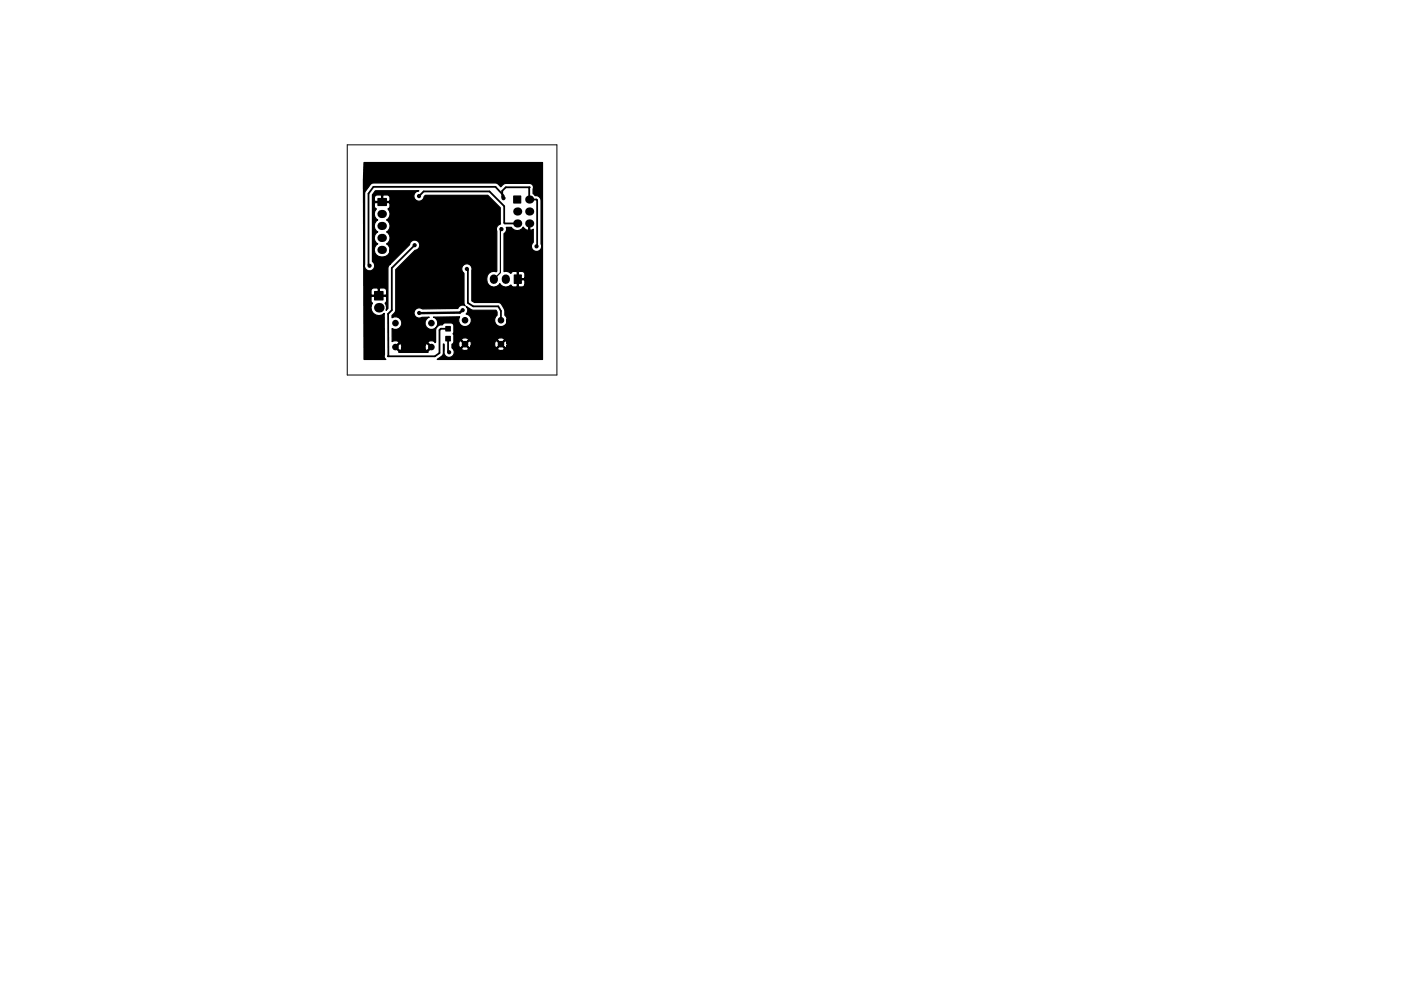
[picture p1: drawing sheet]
<svg xmlns="http://www.w3.org/2000/svg" width="297mm" height="210mm" viewBox="0 0 297 210" stroke-linecap="round" stroke-linejoin="round" font-family="sans-serif">
<path d="M73.6 30.7h44.5v48.9h-44.5z" fill="none" stroke="#000" stroke-width=".21"/>
<g fill="#000" stroke="#000" stroke-width=".25">
<path d="M80.1 42.1h1.8v1.5h-1.8zM108.9 41.6h1.5v1.5h-1.5zM109 58.3h1.5v1.8h-1.5zM79.4 61.9h1.8v1.7h-1.8zM94.5 69.3h1v.9h-1zM94.5 71.4h1v.9h-1zM77.2 34.5h37.8v41.8h-.2l-.1-33.8-.2-.6a1.03 1.03 0 0 0-1.1-.4l-.4-.4 .1-1a.83 .83 0 0 0-.8-1.2h-5.1l-.5 .3-.5 .4-.6-.5-.5-.3-26.2 .1-1.4 1.7-.2 .5v15a1.1 1.1 0 0 0 .7 1.3 1.1 1.1 0 0 0 1.3-.5 1.1 1.1 0 0 0-.3-1.4v-14.2l.6-.8h9.2a1.09 1.09 0 0 0-1.1 1.1 1.09 1.09 0 0 0 1.1 1.1 1.09 1.09 0 0 0 1.1-1l.3-.3h13.2l2.7 2.7v3.4a1.12 1.12 0 0 0-.8 1.5v8.5l-.1 .1a1.63 1.63 0 0 0-2 1.7 1.63 1.63 0 0 0 2.1 1.5l.7-.6a1.46 1.46 0 0 0 2.3 .3l.5 .4h.7l.2-.2v-3l-.2-.1h-.7l-.5 .4-.5-.3-.9-.1v-8a1.03 1.03 0 0 0 .4-1.4h1.1l.2 .3a1.47 1.47 0 0 0 2.3-.3l.5 .5 .4 .2 .3-.2v-1.4h.2v1.4l.3 .2 .5-.3v2.8l-.3 .3a1.1 1.1 0 0 0 .7 1.6 1.1 1.1 0 0 0 1.3-1.3v24.3h-3.5v-17.4a1.17 1.17 0 0 0-.3-1.2l-.9-.1-.2 .1v1.4h1.2l.2-.2v.6l-.2-.1h-1.2v1.3l.2 .2h.7l.5-.5v15.9h-3.7l-.1-8.6-.5-.8v-1.2l-.6-1.1-.5-.4h-5.3l-.6-.4 .1-6.5a1.1 1.1 0 0 0-1.5-1.3 1.1 1.1 0 0 0-.2 2v6.3l.2 .6-.3-.2a1.06 1.06 0 0 0-1.2 .7l-7.6 .1a1.1 1.1 0 0 0-1.7 .9 1.1 1.1 0 0 0 1.7 .9h1.5l-.3 .1a1.35 1.35 0 0 0-.2 2.1 1.35 1.35 0 0 0 2.1-.2 1.35 1.35 0 0 0-.7-2l5.6-.1-.2 .5a1.36 1.36 0 0 0 1 1.6 1.36 1.36 0 0 0 1.6-1.1 1.36 1.36 0 0 0-1.1-1.6 1.04 1.04 0 0 0 0-1.6l1.4 .8h5l.2 .4v.7a1.36 1.36 0 0 0 .4 2.3 1.36 1.36 0 0 0 1.7-1.5v5.3l-.1-.7h-.3l-.1 .1v-.3a1 1 0 0 0-1.5-.2v.2l.7 .7 .8-.7v.3l-.6 .6 .7 .8 .3-.1 .2-.5v3.1h-.6v-2.3l-.8-.8-.2 .2v-.4l-.7-.7h-.3a.95 .95 0 0 0 .3 1.5l.7-.8v.4l-.5 .6v.2a.95 .95 0 0 0 1.5-.2v2.3h-7.1v-3.6l-.1-.4h-.3l-.2 .1v-.3a1 1 0 0 0-1.4-.2l-.1 .2 .8 .7 .7-.7v.3l-.5 .6 .7 .8 .3-.1 .1-.5v3.1h-.6v-2.3l-.7-.8-.2 .2v-.4l-.7-.7h-.3a.95 .95 0 0 0 .3 1.5l.7-.8v.4l-.6 .6 .1 .2a.95 .95 0 0 0 1.4-.2v2.3h-6.6l1.2-1.1 .1-2.2h.2l-.1 1.5a1.1 1.1 0 0 0 1.5 1.3 1.1 1.1 0 0 0 .2-2v-.8l.4-.4v-1.5l-.2-.3 .2-.3v-1.5a.65 .65 0 0 0-.7-.5h-1.2l-.5 .4a1.3 1.3 0 0 0-1.4 1.1v2.6l-.2 .1v-.2a.95 .95 0 0 0-1.5 .2l1 .9-.4 .4v-.4l-.8-.7a1 1 0 0 0-.2 1.4l.2 .1 .8-.8v.4l-.6 .6 .1 .2h-5.6v-1.5l-.2-.4h-.2l-.8 .7 .8 .8 .2-.1 .2-.5v1h-.7l.1-.2-.9-1 .9-.9-.1-.2a1.29 1.29 0 0 0-1.4 0v-2.8l.5 .2a1.36 1.36 0 0 0 1.6-1.6 1.36 1.36 0 0 0-2.1-.9v-.5l.6-.5 .2-.6v-8.6l4.1-4.1a1.09 1.09 0 0 0 1-1.1 1.09 1.09 0 0 0-1.1-1.1 1.09 1.09 0 0 0-1.1 1l-4.1 4.2v-3.1l-.1-.6-.6-.7 .3-.2a1.47 1.47 0 0 0-.3-2.3 1.45 1.45 0 0 0 0-2.5 1.46 1.46 0 0 0 .2-2.4l.5-.5v-1.9a.65 .65 0 0 0-.8-.5h-.6l-.1 .1v1.2h1.3l.2-.1v.5l-.2-.1h-1.6v-1.5l-.2-.1a1.17 1.17 0 0 0-1.2 .2l-.1 1 .1 .1h1.4v.3h-1.4l-.1 .1v.7l.4 .5a1.47 1.47 0 0 0 .3 2.4 1.45 1.45 0 0 0 0 2.5 1.45 1.45 0 0 0 0 2.5 1.51 1.51 0 0 0-.6 1.9 1.51 1.51 0 0 0 1.7 .9 1.5 1.5 0 0 0 1.5-1.5v3.1l-.5 .8v8.6l-.3 .4a1.58 1.58 0 0 0-.3-1.6l.4-.4v-2.3a.65 .65 0 0 0-.8-.5h-.6l-.2 .2v1.3h1.4l.2-.1v.5l-.2-.1h-1.6v-1.6l-.2-.2a1.17 1.17 0 0 0-1.2 .3l-.1 1.1 .1 .1h1.4v.3h-1.4l-.1 .1v.9l.3 .4-.2 .3a1.67 1.67 0 0 0 .6 2.1 1.67 1.67 0 0 0 2.1-.2l-.1 9.1 .4 .7h-4.6l-.1-38.1z"/>
<circle cx="78.4" cy="56.4" r=".32"/>
<circle cx="87.9" cy="52" r=".32"/>
<circle cx="88.8" cy="41.6" r=".32"/>
<circle cx="99" cy="57.1" r=".32"/>
<circle cx="106.3" cy="48.6" r=".32"/>
<circle cx="106.8" cy="42" r=".32"/>
<circle cx="113.8" cy="52.3" r=".32"/>
<circle cx="83.8" cy="73.6" r=".57"/>
<circle cx="83.8" cy="68.6" r=".57"/>
<circle cx="88.9" cy="66.4" r=".32"/>
<circle cx="91.5" cy="73.6" r=".57"/>
<circle cx="91.5" cy="68.6" r=".57"/>
<circle cx="95.2" cy="74.7" r=".32"/>
<circle cx="98.1" cy="65.8" r=".32"/>
<circle cx="98.6" cy="67.9" r=".57"/>
<circle cx="98.6" cy="73" r=".57"/>
<circle cx="106.2" cy="67.9" r=".57"/>
<circle cx="106.2" cy="73" r=".57"/>
</g>
<path d="M80.9 45.4h.3M80.9 47.9h.3M80.9 50.5h.3M80.9 53h.3M104.7 59.1v.3M107.2 59.1v.3" fill="none" stroke="#000" stroke-width="1.7"/>
<g fill="#000">
<circle cx="109.7" cy="44.9" r=".86"/>
<circle cx="109.7" cy="47.4" r=".86"/>
<circle cx="112.2" cy="44.9" r=".86"/>
<circle cx="112.2" cy="47.4" r=".86"/>
<circle cx="112.2" cy="42.3" r=".86"/>
<circle cx="80.3" cy="65.3" r="1.02"/>
</g>
<path d="M88.9 66.4h.1M98.1 65.8l-.6 .5-8.6 .1" fill="none" stroke="#000" stroke-width=".51"/>
<path d="M87.9 52l-4.8 4.9v8.9l-.8 .8v9h9.9l1-.7v-4.9l.3-.2h1.5M88.8 41.6l1-1h14l3.1 3.1v3.6l.1 .1h2.7M99 57.1l.2 .2v7l1.1 .7h5.3l.6 1v1.9M112.2 42.3l.1-2.6h-5.1l-.7 .8v1.3l.3 .2v-.5l-1.8-1.9h-25.8l-1.1 1.5v15.1l.3 .2M112.2 42.3h1.5l.2 .2v9.6l-.1 .2M112.7 41.8l-.5 .5M95 71.8v2.7l.2 .2" fill="none" stroke="#000" stroke-width=".38"/>
<path d="M106.3 48.6l-.2-.2v9.4l-1.4 1.4" fill="none" stroke="#000" stroke-width=".25"/>
</svg>
